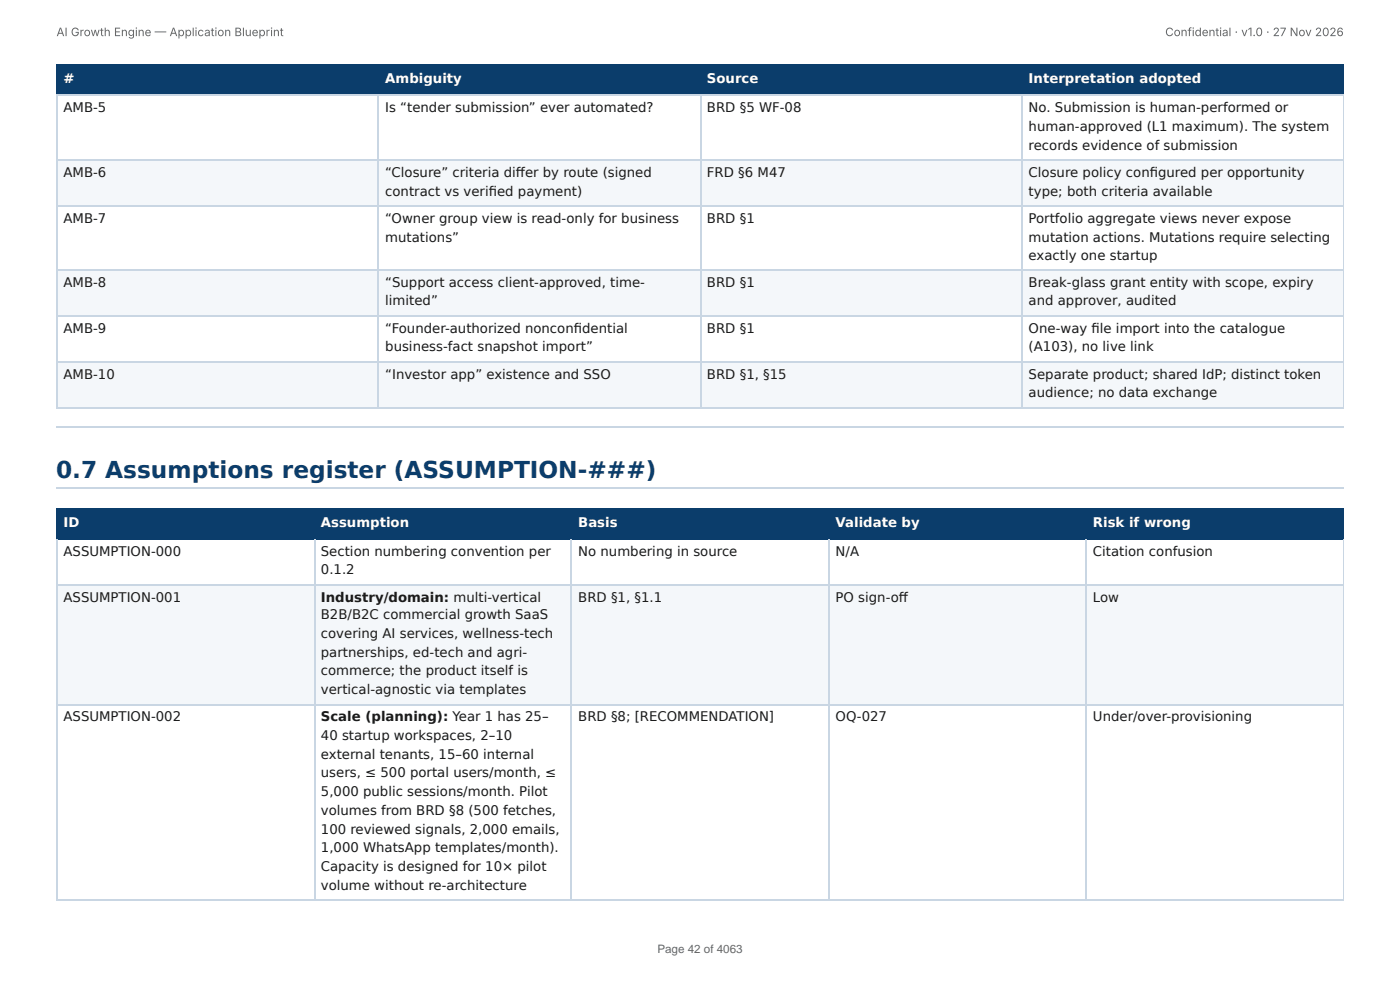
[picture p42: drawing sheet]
<svg xmlns="http://www.w3.org/2000/svg" width="297mm" height="210mm" viewBox="0 0 297 210" stroke-linecap="round" stroke-linejoin="round" font-family="sans-serif">
<defs><g id="words">
<text font-size="4.9" fill="#0b3d6b" x="11.9" y="101.6">0.7 Assumptions register (ASSUMPTION-###)</text>
<g font-size="2.8" fill="#fff">
<text x="13.5" y="17.7">#</text>
<text x="81.8" y="17.7">Ambiguity</text>
<text x="150.2" y="17.7">Source</text>
<text x="218.5" y="17.7">Interpretation adopted</text>
<text x="13.5" y="111.9">ID</text>
<text x="68.2" y="111.9">Assumption</text>
<text x="122.8" y="111.9">Basis</text>
<text x="177.5" y="111.9">Validate by</text>
<text x="232.1" y="111.9">Risk if wrong</text>
</g>
<g font-size="2.8" fill="#1a1a1a">
<text x="13.5" y="23.8">AMB-5</text>
<text x="81.8" y="23.8">Is “tender submission” ever automated?</text>
<text x="150.2" y="23.8">BRD §5 WF-08</text>
<text x="218.5" y="23.8">No. Submission is human-performed or</text>
<text x="218.5" y="27.8">human-approved (L1 maximum). The system</text>
<text x="218.5" y="31.8">records evidence of submission</text>
<text x="13.5" y="37.6">AMB-6</text>
<text x="81.8" y="37.6">“Closure” criteria diff er by route (signed</text>
<text x="81.8" y="41.5">contract vs verifi ed payment)</text>
<text x="150.2" y="37.6">FRD §6 M47</text>
<text x="218.5" y="37.6">Closure policy confi gured per opportunity</text>
<text x="218.5" y="41.5">type; both criteria available</text>
<text x="13.5" y="47.4">AMB-7</text>
<text x="81.8" y="47.4">“Owner group view is read-only for business</text>
<text x="150.2" y="47.4">BRD §1</text>
<text x="218.5" y="47.4">Portfolio aggregate views never expose</text>
<text x="81.8" y="51.3">mutations”</text>
<text x="218.5" y="51.3">mutation actions. Mutations require selecting</text>
<text x="218.5" y="55.3">exactly one startup</text>
<text x="13.5" y="60.9">AMB-8</text>
<text x="81.8" y="60.9">“Support access client-approved, time-</text>
<text x="81.8" y="64.8">limited”</text>
<text x="150.2" y="60.9">BRD §1</text>
<text x="218.5" y="60.9">Break-glass grant entity with scope, expiry</text>
<text x="218.5" y="64.8">and approver, audited</text>
<text x="13.5" y="70.6">AMB-9</text>
<text x="81.8" y="70.6">“Founder-authorized nonconfi dential</text>
<text x="150.2" y="70.6">BRD §1</text>
<text x="218.5" y="70.6">One-way fi le import into the catalogue</text>
<text x="81.8" y="74.6">business-fact snapshot import”</text>
<text x="218.5" y="74.6">(A103), no live link</text>
<text x="13.5" y="80.4">AMB-10</text>
<text x="81.8" y="80.4">“Investor app” existence and SSO</text>
<text x="150.2" y="80.4">BRD §1, §15</text>
<text x="218.5" y="80.4">Separate product; shared IdP; distinct token</text>
<text x="218.5" y="84.4">audience; no data exchange</text>
<text x="13.5" y="118">ASSUMPTION-000</text>
<text x="68.2" y="118">Section numbering convention per</text>
<text x="122.8" y="118">No numbering in source</text>
<text x="177.5" y="118">N/A</text>
<text x="232.1" y="118">Citation confusion</text>
<text x="68.2" y="122">0.1.2</text>
<text x="13.5" y="127.8">ASSUMPTION-001</text>
<text x="68.2" y="127.8">Industry/domain: multi-vertical</text>
<text x="68.2" y="131.5">B2B/B2C commercial growth SaaS</text>
<text x="122.8" y="127.8">BRD §1, §1.1</text>
<text x="177.5" y="127.8">PO sign-off</text>
<text x="232.1" y="127.8">Low</text>
<text x="68.2" y="135.5">covering AI services, wellness-tech</text>
<text x="68.2" y="139.4">partnerships, ed-tech and agri-</text>
<text x="68.2" y="143.4">commerce; the product itself is</text>
<text x="68.2" y="147.4">vertical-agnostic via templates</text>
<text x="13.5" y="153.2">ASSUMPTION-002</text>
<text x="68.2" y="153.2">Scale (planning): Year 1 has 25–</text>
<text x="122.8" y="153.2">BRD §8; [RECOMMENDATION]</text>
<text x="177.5" y="153.2">OQ-027</text>
<text x="232.1" y="153.2">Under/over-provisioning</text>
<text x="68.2" y="157.2">40 startup workspaces, 2–10</text>
<text x="68.2" y="161.1">external tenants, 15–60 internal</text>
<text x="68.2" y="165.1">users, ≤ 500 portal users/month, ≤</text>
<text x="68.2" y="169.1">5,000 public sessions/month. Pilot</text>
<text x="68.2" y="173">volumes from BRD §8 (500 fetches,</text>
<text x="68.2" y="177">100 reviewed signals, 2,000 emails,</text>
<text x="68.2" y="181">1,000 WhatsApp templates/month).</text>
<text x="68.2" y="184.9">Capacity is designed for 10× pilot</text>
<text x="68.2" y="188.9">volume without re-architecture</text>
</g>
<g font-size="2.5" fill="#666">
<text x="12" y="7.7">AI Growth Engine — Application Blueprint</text>
<text x="247.5" y="7.7">Confidential · v1.0 · 27 Nov 2026</text>
<text x="139.6" y="202.5">Page 42 of 4063</text>
</g>
</g></defs>
<g fill="#0b3d6b">
<path d="M12.2 14h68.2v6.1h-68.2z"/>
<path d="M80.4 14h68.3v6.1h-68.3z"/>
<path d="M148.7 14h68.3v6.1h-68.3z"/>
<path d="M217 14h68.4v6.1h-68.4z"/>
</g>
<g fill="#f4f7fa">
<path d="M12.2 33.9h68.2v9.8h-68.2z"/>
<path d="M80.4 33.9h68.3v9.8h-68.3z"/>
<path d="M148.7 33.9h68.3v9.8h-68.3z"/>
<path d="M217 33.9h68.4v9.8h-68.4z"/>
<path d="M12.2 57.4h68.2v9.8h-68.2z"/>
<path d="M80.4 57.4h68.3v9.8h-68.3z"/>
<path d="M148.7 57.4h68.3v9.8h-68.3z"/>
<path d="M217 57.4h68.4v9.8h-68.4z"/>
<path d="M12.2 77h68.2v9.8h-68.2z"/>
<path d="M80.4 77h68.3v9.8h-68.3z"/>
<path d="M148.7 77h68.3v9.8h-68.3z"/>
<path d="M217 77h68.4v9.8h-68.4z"/>
</g>
<path d="M11.9 13.9h273.5M12 13.8v6.6M80.3 13.8v6.6M148.8 13.8v6.6M217.1 13.8v6.6M11.9 20.2h273.5" fill="none" stroke="#0b3d6b" stroke-width=".26"/>
<path d="M285.3 13.8v6.6" fill="none" stroke="#0b3d6b" stroke-width=".21"/>
<g fill="none" stroke="#c9d6e3" stroke-width=".26">
<path d="M11.9 20.2h273.5M11.9 34h273.5M12 20.4v66.4M80.3 20.4v66.4M148.8 20.4v66.4M217.1 20.4v66.4M11.9 43.8h273.5M11.9 57.3h273.5M11.9 67.1h273.5M11.9 76.9h273.5M11.9 86.7h273.5M11.9 90.6h273.5"/>
<path d="M11.9 103.6h273.5"/>
</g>
<path d="M285.3 20.4v66.4" fill="none" stroke="#c9d6e3" stroke-width=".21"/>
<g fill="#0b3d6b">
<path d="M12.2 108h54.5v6.3h-54.5z"/>
<path d="M66.7 108h54.7v6.3h-54.7z"/>
<path d="M121.4 108h54.5v6.3h-54.5z"/>
<path d="M175.9 108h54.8v6.3h-54.8z"/>
<path d="M230.7 108h54.7v6.3h-54.7z"/>
</g>
<g fill="#f4f7fa">
<path d="M12.2 124.1h54.5v25.7h-54.5z"/>
<path d="M66.7 124.1h54.7v25.7h-54.7z"/>
<path d="M121.4 124.1h54.5v25.7h-54.5z"/>
<path d="M175.9 124.1h54.8v25.7h-54.8z"/>
<path d="M230.7 124.1h54.7v25.7h-54.7z"/>
</g>
<path d="M11.9 108.1h273.5M11.9 114.4h273.5M12 108v6.6M66.8 108v6.6M121.3 108v6.6M176.1 108v6.6M230.6 108v6.6" fill="none" stroke="#0b3d6b" stroke-width=".26"/>
<path d="M285.3 108v6.6" fill="none" stroke="#0b3d6b" stroke-width=".21"/>
<path d="M12 114.6v76.4M66.8 114.6v76.4M121.3 114.6v76.4M176.1 114.6v76.4M230.6 114.6v76.4M11.9 124.2h273.5M11.9 149.6h273.5M11.9 191.2h273.5" fill="none" stroke="#c9d6e3" stroke-width=".26"/>
<path d="M285.3 114.6v76.4" fill="none" stroke="#c9d6e3" stroke-width=".21"/>
<use href="#words"/>
</svg>
